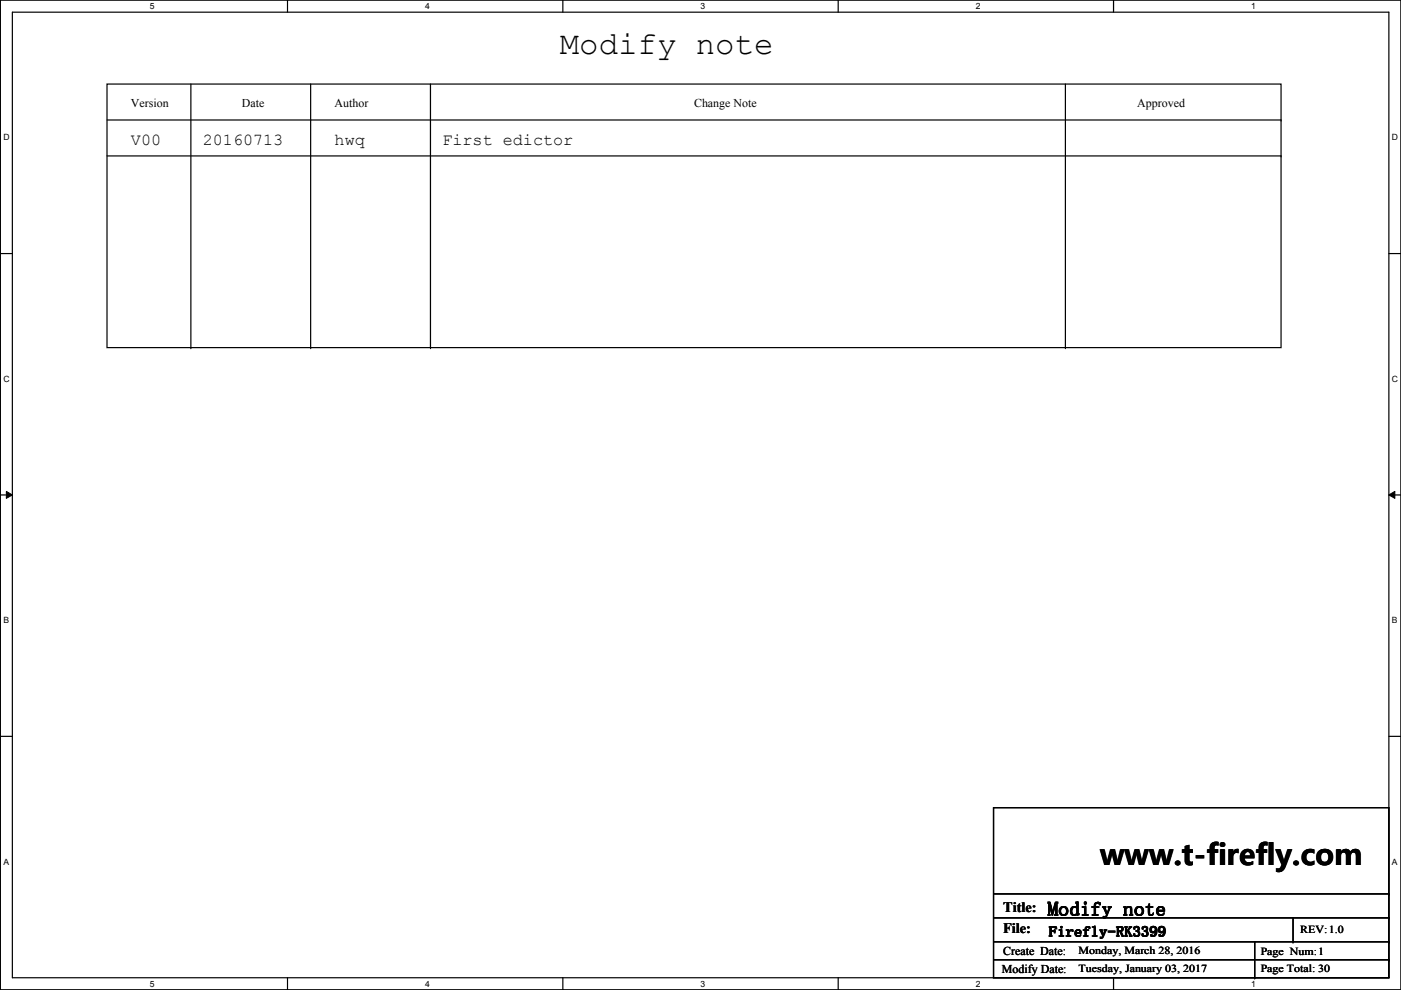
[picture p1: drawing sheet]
<svg xmlns="http://www.w3.org/2000/svg" width="297mm" height="210mm" viewBox="0 0 297 210" stroke-linecap="round" stroke-linejoin="round" font-family="sans-serif">
<defs><g id="words">
<text font-size="6.9" x="118.7" y="11.4">Modify note</text>
<text font-size="6.1" x="233.3" y="183.3">www.t-firefly.com</text>
<text font-size="4.1" x="222.2" y="194.1">Modify note</text>
<g font-size="3.6">
<text x="27.8" y="30.8">V00</text>
<text x="43" y="30.8">20160713</text>
<text x="70.9" y="30.8">hwq</text>
<text x="93.8" y="30.8">First edictor</text>
</g>
<g font-size="3">
<text x="212.7" y="193.3">Title:</text>
<text x="212.7" y="197.9">File:</text>
<text x="222.4" y="198.5">Firefly-RK3399</text>
</g>
<g font-size="2.5">
<text x="27.8" y="22.6">Version</text>
<text x="51.3" y="22.6">Date</text>
<text x="70.9" y="22.6">Author</text>
<text x="147.1" y="22.6">Change Note</text>
<text x="241.1" y="22.6">Approved</text>
<text x="212.7" y="202.5">Create Date:</text>
<text x="212.4" y="206.3">Modify Date:</text>
</g>
<g font-size="2.3">
<text x="275.7" y="197.9">REV:1.0</text>
<text x="228.7" y="202.2">Monday, March 28, 2016</text>
<text x="267.3" y="202.5">Page Num:1</text>
<text x="228.7" y="206">Tuesday, January 03, 2017</text>
<text x="267.3" y="206">Page Total: 30</text>
</g>
<g font-size="1.8">
<text x="31.8" y="1.9">5</text>
<text x="90.1" y="1.9">4</text>
<text x="148.5" y="1.9">3</text>
<text x="206.9" y="1.9">2</text>
<text x="265.3" y="1.9">1</text>
<text x=".7" y="29.8">D</text>
<text x="295.1" y="29.8">D</text>
<text x=".7" y="80.9">C</text>
<text x="295.1" y="80.9">C</text>
<text x=".7" y="132.1">B</text>
<text x="295.1" y="132.1">B</text>
<text x=".7" y="183.3">A</text>
<text x="295.1" y="183.3">A</text>
<text x="31.8" y="209.2">5</text>
<text x="90.1" y="209.2">4</text>
<text x="148.5" y="209.2">3</text>
<text x="206.9" y="209.2">2</text>
<text x="265.3" y="209.2">1</text>
</g>
</g></defs>
<path d="M.1 0h296.9v209.8h-296.9zM2.6 2.6h291.9v204.7h-291.9z" fill="none" stroke="#000" stroke-width=".25"/>
<g fill="#fff">
<path d="M31.8 .3h1v2h-1z"/>
<path d="M31.8 207.6h1v1.9h-1z"/>
</g>
<path d="M61 0v2.6M61 207.3v2.5" fill="none" stroke="#000" stroke-width=".25"/>
<g fill="#fff">
<path d="M90.1 .3h1v2h-1z"/>
<path d="M90.1 207.6h1v1.9h-1z"/>
</g>
<path d="M119.3 0v2.6M119.3 207.3v2.5" fill="none" stroke="#000" stroke-width=".25"/>
<g fill="#fff">
<path d="M148.5 .3h1v2h-1z"/>
<path d="M148.5 207.6h1v1.9h-1z"/>
</g>
<path d="M177.7 0v2.6M177.7 207.3v2.5" fill="none" stroke="#000" stroke-width=".25"/>
<g fill="#fff">
<path d="M206.9 .3h1v2h-1z"/>
<path d="M206.9 207.6h1v1.9h-1z"/>
</g>
<path d="M236.1 0v2.6M236.1 207.3v2.5" fill="none" stroke="#000" stroke-width=".25"/>
<g fill="#fff">
<path d="M265.3 .3h.9v2h-.9z"/>
<path d="M265.3 207.6h.9v1.9h-.9z"/>
<path d="M.7 28.2h1.3v1.9h-1.3z"/>
<path d="M295.1 28.2h1.3v1.9h-1.3z"/>
<path d="M.7 79.3h1.3v2h-1.3z"/>
<path d="M295.1 79.3h1.3v2h-1.3z"/>
</g>
<path d="M.1 53.8h2.5M294.5 53.8h2.5" fill="none" stroke="#000" stroke-width=".25"/>
<g fill="#fff">
<path d="M.7 130.5h1.2v2h-1.2z"/>
<path d="M295.1 130.5h1.2v2h-1.2z"/>
</g>
<path d="M.1 104.9h2.5M294.5 104.9h2.5" fill="none" stroke="#000" stroke-width=".25"/>
<path d="M1.4 104.2l1.2 .7-1.2 .8zM294.5 104.9l1.2-.7v1.5z" fill="#000"/>
<path d="M1.4 104.2l1.2 .7-1.2 .8zM294.5 104.9l1.2-.7v1.5z" fill="none" stroke="#000" stroke-width=".21"/>
<g fill="#fff">
<path d="M.7 181.7h1.2v2h-1.2z"/>
<path d="M295.1 181.7h1.2v2h-1.2z"/>
</g>
<g fill="none" stroke="#000" stroke-width=".25">
<path d="M22.7 17.8h248.9v55.9h-248.9zM40.5 17.8v55.9M65.9 17.8v55.9M91.3 17.8v55.9M225.9 17.8v55.9M22.7 25.4h248.9M22.7 33.1h248.9M271.6 25.4h.1M271.6 33.1h.1M40.5 73.7h.1M65.9 73.7h.1M91.3 73.7h.1"/>
<path d="M225.9 73.7h.1M.1 156.1h2.5M294.5 156.1h2.5M210.6 171.2h83.9v36.1h-83.9zM210.6 189.5h83.9M210.6 194.6h83.9M210.6 199.7h83.9M266 199.7v7.6M274.1 199.7h.1M274.1 194.6v5.1M294.5 189.5h.1M294.5 194.6h.1"/>
<path d="M294.5 199.7h.1M210.6 203.5h83.9M266 207.3h.1M294.5 203.5h.1"/>
</g>
<use href="#words"/>
</svg>
